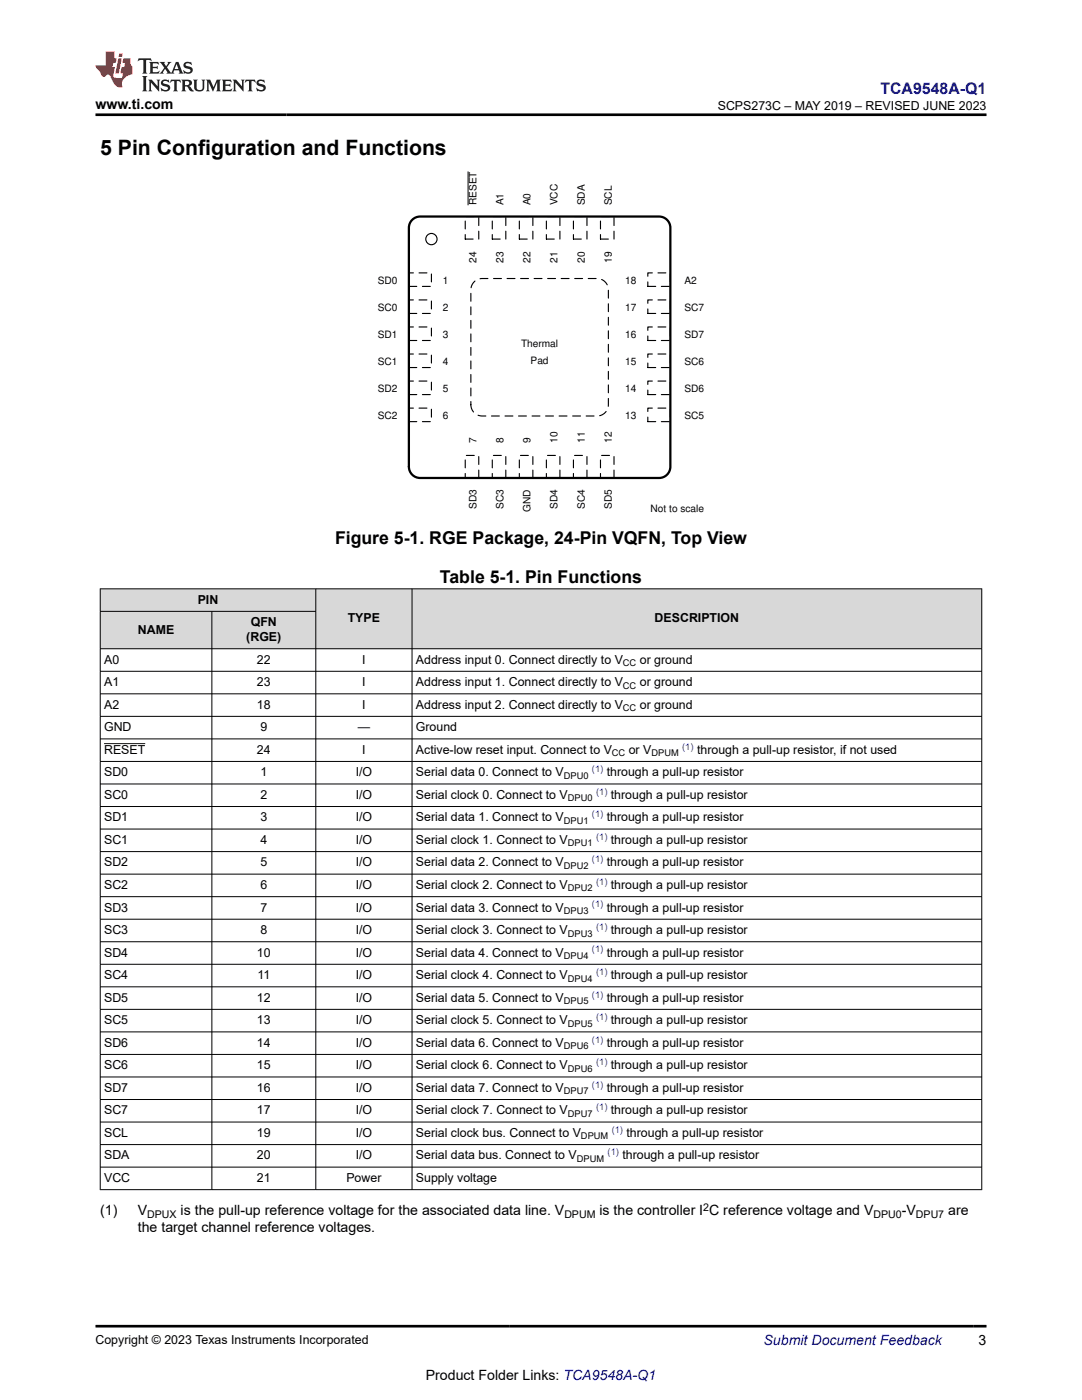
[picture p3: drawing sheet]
<svg xmlns="http://www.w3.org/2000/svg" width="216mm" height="279mm" viewBox="0 0 216 279" stroke-linecap="round" stroke-linejoin="round" font-family="sans-serif">
<defs><g id="words">
<text font-size="4.2" x="20" y="30.9">5 Pin Configuration and Functions</text>
<g font-size="3.5">
<text x="66.8" y="108.6">Figure 5-1. RGE Package, 24-Pin VQFN, Top View</text>
<text x="87.8" y="116.4">Table 5-1. Pin Functions</text>
</g>
<text font-size="3.2" fill="#00f" x="175.7" y="18.7">TCA9548A-Q1</text>
<g font-size="2.8">
<text x="19" y="21.8">www.ti.com</text>
<text x="20" y="242.6">(1)</text>
<text x="27.5" y="242.6">V</text>
<text x="27.5" y="246">the target channel reference voltages.</text>
<text x="36" y="242.6">is the pull-up reference voltage for the associated data line. V</text>
<text x="119.6" y="242.6">is the controller I C reference voltage and V</text>
<text x="179.9" y="242.6">-V</text>
<text x="189.2" y="242.6">are</text>
<text x="195.3" y="268.5">3</text>
<text x="85" y="275.3">Product Folder Links: TCA9548A-Q1</text>
</g>
<text font-size="2.8" fill="#00f" x="152.4" y="268.5">Submit Document Feedback</text>
<g font-size="2.5">
<text x="143.2" y="21.9">SCPS273C – MAY 2019 – REVISED JUNE 2023</text>
<text x="39.4" y="120.5">PIN</text>
<text x="50" y="125">QFN</text>
<text x="69.4" y="124.2">TYPE</text>
<text x="130.6" y="124.2">DESCRIPTION</text>
<text x="27.5" y="126.5">NAME</text>
<text x="49.1" y="127.9">(RGE)</text>
<text x="20.8" y="132.4">A0</text>
<text x="20.8" y="136.9">A1</text>
<text x="51.3" y="132.4">22</text>
<text x="51.3" y="136.9">23</text>
<text x="72.3" y="132.4">I</text>
<text x="72.3" y="136.9">I</text>
<text x="83" y="132.4">Address input 0. Connect directly to V</text>
<text x="83" y="136.9">Address input 1. Connect directly to V</text>
<text x="127.7" y="132.4">or ground</text>
<text x="127.7" y="136.9">or ground</text>
<text x="20.8" y="141.4">A2</text>
<text x="51.3" y="141.4">18</text>
<text x="72.3" y="141.4">I</text>
<text x="83" y="141.4">Address input 2. Connect directly to V</text>
<text x="127.7" y="141.4">or ground</text>
<text x="20.8" y="145.9">GND</text>
<text x="52" y="145.9">9</text>
<text x="71.4" y="145.9">—</text>
<text x="83" y="145.9">Ground</text>
<text x="20.8" y="150.4">RESET</text>
<text x="20.8" y="154.9">SD0</text>
<text x="51.3" y="150.4">24</text>
<text x="52" y="154.9">1</text>
<text x="71" y="154.9">I/O</text>
<text x="72.3" y="150.4">I</text>
<text x="83" y="150.4">Active-low reset input. Connect to V</text>
<text x="83" y="154.9">Serial data 0. Connect to V</text>
<text x="121.1" y="154.9">through a pull-up resistor</text>
<text x="125.5" y="150.4">or V</text>
<text x="139.1" y="150.4">through a pull-up resistor, if not used</text>
<text x="20.8" y="159.4">SC0</text>
<text x="52" y="159.4">2</text>
<text x="71" y="159.4">I/O</text>
<text x="83" y="159.4">Serial clock 0. Connect to V</text>
<text x="121.9" y="159.4">through a pull-up resistor</text>
<text x="20.8" y="163.9">SD1</text>
<text x="52" y="163.9">3</text>
<text x="71" y="163.9">I/O</text>
<text x="83" y="163.9">Serial data 1. Connect to V</text>
<text x="121.1" y="163.9">through a pull-up resistor</text>
<text x="20.8" y="168.4">SC1</text>
<text x="20.8" y="172.9">SD2</text>
<text x="52" y="168.4">4</text>
<text x="52" y="172.9">5</text>
<text x="71" y="168.4">I/O</text>
<text x="71" y="172.9">I/O</text>
<text x="83" y="168.4">Serial clock 1. Connect to V</text>
<text x="83" y="172.9">Serial data 2. Connect to V</text>
<text x="121.1" y="172.9">through a pull-up resistor</text>
<text x="121.9" y="168.4">through a pull-up resistor</text>
<text x="20.8" y="177.4">SC2</text>
<text x="52" y="177.4">6</text>
<text x="71" y="177.4">I/O</text>
<text x="83" y="177.4">Serial clock 2. Connect to V</text>
<text x="121.9" y="177.4">through a pull-up resistor</text>
<text x="20.8" y="181.9">SD3</text>
<text x="52" y="181.9">7</text>
<text x="71" y="181.9">I/O</text>
<text x="83" y="181.9">Serial data 3. Connect to V</text>
<text x="121.1" y="181.9">through a pull-up resistor</text>
<text x="20.8" y="186.4">SC3</text>
<text x="20.8" y="190.9">SD4</text>
<text x="51.3" y="190.9">10</text>
<text x="52" y="186.4">8</text>
<text x="71" y="186.4">I/O</text>
<text x="71" y="190.9">I/O</text>
<text x="83" y="186.4">Serial clock 3. Connect to V</text>
<text x="83" y="190.9">Serial data 4. Connect to V</text>
<text x="121.1" y="190.9">through a pull-up resistor</text>
<text x="121.9" y="186.4">through a pull-up resistor</text>
<text x="20.8" y="195.4">SC4</text>
<text x="51.4" y="195.4">11</text>
<text x="71" y="195.4">I/O</text>
<text x="83" y="195.4">Serial clock 4. Connect to V</text>
<text x="121.9" y="195.4">through a pull-up resistor</text>
<text x="20.8" y="199.9">SD5</text>
<text x="51.3" y="199.9">12</text>
<text x="71" y="199.9">I/O</text>
<text x="83" y="199.9">Serial data 5. Connect to V</text>
<text x="121.1" y="199.9">through a pull-up resistor</text>
<text x="20.8" y="204.4">SC5</text>
<text x="20.8" y="208.9">SD6</text>
<text x="51.3" y="204.4">13</text>
<text x="51.3" y="208.9">14</text>
<text x="71" y="204.4">I/O</text>
<text x="71" y="208.9">I/O</text>
<text x="83" y="204.4">Serial clock 5. Connect to V</text>
<text x="83" y="208.9">Serial data 6. Connect to V</text>
<text x="121.1" y="208.9">through a pull-up resistor</text>
<text x="121.9" y="204.4">through a pull-up resistor</text>
<text x="20.8" y="213.4">SC6</text>
<text x="51.3" y="213.4">15</text>
<text x="71" y="213.4">I/O</text>
<text x="83" y="213.4">Serial clock 6. Connect to V</text>
<text x="121.9" y="213.4">through a pull-up resistor</text>
<text x="20.8" y="217.9">SD7</text>
<text x="51.3" y="217.9">16</text>
<text x="71" y="217.9">I/O</text>
<text x="83" y="217.9">Serial data 7. Connect to V</text>
<text x="121.1" y="217.9">through a pull-up resistor</text>
<text x="20.8" y="222.4">SC7</text>
<text x="20.8" y="226.9">SCL</text>
<text x="51.3" y="222.4">17</text>
<text x="51.3" y="226.9">19</text>
<text x="71" y="222.4">I/O</text>
<text x="71" y="226.9">I/O</text>
<text x="83" y="222.4">Serial clock 7. Connect to V</text>
<text x="83" y="226.9">Serial clock bus. Connect to V</text>
<text x="121.9" y="222.4">through a pull-up resistor</text>
<text x="125" y="226.9">through a pull-up resistor</text>
<text x="20.8" y="231.4">SDA</text>
<text x="51.3" y="231.4">20</text>
<text x="71" y="231.4">I/O</text>
<text x="83" y="231.4">Serial data bus. Connect to V</text>
<text x="124.2" y="231.4">through a pull-up resistor</text>
<text x="20.8" y="235.9">VCC</text>
<text x="51.3" y="235.9">21</text>
<text x="69.1" y="235.9">Power</text>
<text x="83" y="235.9">Supply voltage</text>
<text x="19" y="268.2">Copyright © 2023 Texas Instruments Incorporated</text>
</g>
<g font-size="2.1">
<text x="29.4" y="243.1">DPUX</text>
<text x="112.6" y="243.1">DPUM</text>
<text x="140.3" y="241.6">2</text>
<text x="174.3" y="243.1">DPU0</text>
<text x="182.8" y="243.1">DPU7</text>
</g>
<g font-size="2">
<text x="95.1" y="41" transform="rotate(-90 95.1 41)">RESET</text>
<text x="100.5" y="41" transform="rotate(-90 100.5 41)">A1</text>
<text x="105.9" y="41" transform="rotate(-90 105.9 41)">A0</text>
<text x="111.3" y="41" transform="rotate(-90 111.3 41)">VCC</text>
<text x="116.7" y="41" transform="rotate(-90 116.7 41)">SDA</text>
<text x="122.1" y="41" transform="rotate(-90 122.1 41)">SCL</text>
<text x="95.1" y="52.4" transform="rotate(-90 95.1 52.4)">24</text>
<text x="100.5" y="52.4" transform="rotate(-90 100.5 52.4)">23</text>
<text x="105.9" y="52.4" transform="rotate(-90 105.9 52.4)">22</text>
<text x="111.3" y="52.4" transform="rotate(-90 111.3 52.4)">21</text>
<text x="116.7" y="52.4" transform="rotate(-90 116.7 52.4)">20</text>
<text x="122.1" y="52.4" transform="rotate(-90 122.1 52.4)">19</text>
<text x="75.4" y="56.7">SD0</text>
<text x="88.3" y="56.7">1</text>
<text x="124.8" y="56.7">18</text>
<text x="136.6" y="56.7">A2</text>
<text x="75.4" y="62.1">SC0</text>
<text x="88.3" y="62.1">2</text>
<text x="124.8" y="62.1">17</text>
<text x="136.6" y="62.1">SC7</text>
<text x="75.4" y="67.5">SD1</text>
<text x="88.3" y="67.5">3</text>
<text x="104" y="69.3">Thermal</text>
<text x="124.8" y="67.5">16</text>
<text x="136.6" y="67.5">SD7</text>
<text x="75.4" y="72.9">SC1</text>
<text x="88.3" y="72.9">4</text>
<text x="105.9" y="72.7">Pad</text>
<text x="124.8" y="72.9">15</text>
<text x="136.6" y="72.9">SC6</text>
<text x="75.4" y="78.3">SD2</text>
<text x="75.4" y="83.7">SC2</text>
<text x="88.3" y="78.3">5</text>
<text x="88.3" y="83.7">6</text>
<text x="124.8" y="78.3">14</text>
<text x="124.8" y="83.7">13</text>
<text x="136.6" y="78.3">SD6</text>
<text x="136.6" y="83.7">SC5</text>
<text x="95.1" y="88.4" transform="rotate(-90 95.1 88.4)">7</text>
<text x="100.5" y="88.4" transform="rotate(-90 100.5 88.4)">8</text>
<text x="105.9" y="88.4" transform="rotate(-90 105.9 88.4)">9</text>
<text x="111.3" y="88.4" transform="rotate(-90 111.3 88.4)">10</text>
<text x="116.7" y="88.4" transform="rotate(-90 116.7 88.4)">11</text>
<text x="122.1" y="88.4" transform="rotate(-90 122.1 88.4)">12</text>
<text x="95.1" y="101.6" transform="rotate(-90 95.1 101.6)">SD3</text>
<text x="100.5" y="101.6" transform="rotate(-90 100.5 101.6)">SC3</text>
<text x="111.3" y="101.6" transform="rotate(-90 111.3 101.6)">SD4</text>
<text x="116.7" y="101.6" transform="rotate(-90 116.7 101.6)">SC4</text>
<text x="122.1" y="101.6" transform="rotate(-90 122.1 101.6)">SD5</text>
<text x="105.9" y="102.1" transform="rotate(-90 105.9 102.1)">GND</text>
<text x="129.8" y="102.1">Not to scale</text>
</g>
<g font-size="1.9">
<text x="124.3" y="132.9">CC</text>
<text x="124.3" y="137.4">CC</text>
<text x="124.3" y="141.9">CC</text>
<text x="112.5" y="155.4">DPU0</text>
<text x="122.1" y="150.9">CC</text>
<text x="130" y="150.9">DPUM</text>
<text x="113.3" y="159.9">DPU0</text>
<text x="112.5" y="164.4">DPU1</text>
<text x="112.5" y="173.4">DPU2</text>
<text x="113.3" y="168.9">DPU1</text>
<text x="113.3" y="177.9">DPU2</text>
<text x="112.5" y="182.4">DPU3</text>
<text x="112.5" y="191.4">DPU4</text>
<text x="113.3" y="186.9">DPU3</text>
<text x="113.3" y="195.9">DPU4</text>
<text x="112.5" y="200.4">DPU5</text>
<text x="112.5" y="209.4">DPU6</text>
<text x="113.3" y="204.9">DPU5</text>
<text x="113.3" y="213.9">DPU6</text>
<text x="112.5" y="218.4">DPU7</text>
<text x="113.3" y="222.9">DPU7</text>
<text x="115.9" y="227.4">DPUM</text>
<text x="115.1" y="231.9">DPUM</text>
</g>
<g font-size="1.9" fill="#00f">
<text x="136.1" y="149.6">(1)</text>
<text x="118.1" y="154.1">(1)</text>
<text x="118.9" y="158.6">(1)</text>
<text x="118.1" y="163.1">(1)</text>
<text x="118.9" y="167.6">(1)</text>
<text x="118.1" y="172.1">(1)</text>
<text x="118.9" y="176.6">(1)</text>
<text x="118.1" y="181.1">(1)</text>
<text x="118.9" y="185.6">(1)</text>
<text x="118.1" y="190.1">(1)</text>
<text x="118.9" y="194.6">(1)</text>
<text x="118.1" y="199.1">(1)</text>
<text x="118.9" y="203.6">(1)</text>
<text x="118.1" y="208.1">(1)</text>
<text x="118.9" y="212.6">(1)</text>
<text x="118.1" y="217.1">(1)</text>
<text x="118.9" y="221.6">(1)</text>
<text x="122.1" y="226.1">(1)</text>
<text x="121.2" y="230.6">(1)</text>
</g>
</g></defs>
<path d="M92.8 43.2h2.7v4.5h-2.7z" fill="none" stroke="#000" stroke-width=".22" stroke-dasharray="1.6 1.1"/>
<path d="M93.4 34.2v6.8" fill="none" stroke="#000" stroke-width=".2"/>
<path d="M92.8 90.9h2.7v4.5h-2.7z" fill-rule="evenodd" fill="#fff"/>
<path d="M92.8 90.9h2.7v4.5h-2.7z" fill="none" stroke="#000" stroke-width=".22" stroke-dasharray="1.6 1.1"/>
<path d="M81.6 54.5h4.5v2.7h-4.5z" fill-rule="evenodd" fill="#fff"/>
<path d="M81.6 54.5h4.5v2.7h-4.5z" fill="none" stroke="#000" stroke-width=".22" stroke-dasharray="1.6 1.1"/>
<path d="M129.3 54.5h4.5v2.7h-4.5z" fill-rule="evenodd" fill="#fff"/>
<path d="M129.3 54.5h4.5v2.7h-4.5z" fill="none" stroke="#000" stroke-width=".22" stroke-dasharray="1.6 1.1"/>
<path d="M98.2 43.2h2.7v4.5h-2.7z" fill-rule="evenodd" fill="#fff"/>
<path d="M98.2 43.2h2.7v4.5h-2.7z" fill="none" stroke="#000" stroke-width=".22" stroke-dasharray="1.6 1.1"/>
<path d="M98.2 90.9h2.7v4.5h-2.7z" fill-rule="evenodd" fill="#fff"/>
<path d="M98.2 90.9h2.7v4.5h-2.7z" fill="none" stroke="#000" stroke-width=".22" stroke-dasharray="1.6 1.1"/>
<path d="M81.6 59.9h4.5v2.7h-4.5z" fill-rule="evenodd" fill="#fff"/>
<path d="M81.6 59.9h4.5v2.7h-4.5z" fill="none" stroke="#000" stroke-width=".22" stroke-dasharray="1.6 1.1"/>
<path d="M129.3 59.9h4.5v2.7h-4.5z" fill-rule="evenodd" fill="#fff"/>
<path d="M129.3 59.9h4.5v2.7h-4.5z" fill="none" stroke="#000" stroke-width=".22" stroke-dasharray="1.6 1.1"/>
<path d="M103.6 43.2h2.7v4.5h-2.7z" fill-rule="evenodd" fill="#fff"/>
<path d="M103.6 43.2h2.7v4.5h-2.7z" fill="none" stroke="#000" stroke-width=".22" stroke-dasharray="1.6 1.1"/>
<path d="M103.6 90.9h2.7v4.5h-2.7z" fill-rule="evenodd" fill="#fff"/>
<path d="M103.6 90.9h2.7v4.5h-2.7z" fill="none" stroke="#000" stroke-width=".22" stroke-dasharray="1.6 1.1"/>
<path d="M81.6 65.3h4.5v2.7h-4.5z" fill-rule="evenodd" fill="#fff"/>
<path d="M81.6 65.3h4.5v2.7h-4.5z" fill="none" stroke="#000" stroke-width=".22" stroke-dasharray="1.6 1.1"/>
<path d="M129.3 65.3h4.5v2.7h-4.5z" fill-rule="evenodd" fill="#fff"/>
<path d="M129.3 65.3h4.5v2.7h-4.5z" fill="none" stroke="#000" stroke-width=".22" stroke-dasharray="1.6 1.1"/>
<path d="M109 43.2h2.7v4.5h-2.7z" fill-rule="evenodd" fill="#fff"/>
<path d="M109 43.2h2.7v4.5h-2.7z" fill="none" stroke="#000" stroke-width=".22" stroke-dasharray="1.6 1.1"/>
<path d="M109 90.9h2.7v4.5h-2.7z" fill-rule="evenodd" fill="#fff"/>
<path d="M109 90.9h2.7v4.5h-2.7z" fill="none" stroke="#000" stroke-width=".22" stroke-dasharray="1.6 1.1"/>
<path d="M81.6 70.7h4.5v2.7h-4.5z" fill-rule="evenodd" fill="#fff"/>
<path d="M81.6 70.7h4.5v2.7h-4.5z" fill="none" stroke="#000" stroke-width=".22" stroke-dasharray="1.6 1.1"/>
<path d="M129.3 70.7h4.5v2.7h-4.5z" fill-rule="evenodd" fill="#fff"/>
<path d="M129.3 70.7h4.5v2.7h-4.5z" fill="none" stroke="#000" stroke-width=".22" stroke-dasharray="1.6 1.1"/>
<path d="M114.4 43.2h2.7v4.5h-2.7z" fill-rule="evenodd" fill="#fff"/>
<path d="M114.4 43.2h2.7v4.5h-2.7z" fill="none" stroke="#000" stroke-width=".22" stroke-dasharray="1.6 1.1"/>
<path d="M114.4 90.9h2.7v4.5h-2.7z" fill-rule="evenodd" fill="#fff"/>
<path d="M114.4 90.9h2.7v4.5h-2.7z" fill="none" stroke="#000" stroke-width=".22" stroke-dasharray="1.6 1.1"/>
<path d="M81.6 76.1h4.5v2.6h-4.5z" fill-rule="evenodd" fill="#fff"/>
<path d="M81.6 76.1h4.5v2.6h-4.5z" fill="none" stroke="#000" stroke-width=".22" stroke-dasharray="1.6 1.1"/>
<path d="M129.3 76.1h4.5v2.6h-4.5z" fill-rule="evenodd" fill="#fff"/>
<path d="M129.3 76.1h4.5v2.6h-4.5z" fill="none" stroke="#000" stroke-width=".22" stroke-dasharray="1.6 1.1"/>
<path d="M119.8 43.2h2.7v4.5h-2.7z" fill-rule="evenodd" fill="#fff"/>
<path d="M119.8 43.2h2.7v4.5h-2.7z" fill="none" stroke="#000" stroke-width=".22" stroke-dasharray="1.6 1.1"/>
<path d="M119.8 90.9h2.7v4.5h-2.7z" fill-rule="evenodd" fill="#fff"/>
<path d="M119.8 90.9h2.7v4.5h-2.7z" fill="none" stroke="#000" stroke-width=".22" stroke-dasharray="1.6 1.1"/>
<path d="M81.6 81.4h4.5v2.7h-4.5z" fill-rule="evenodd" fill="#fff"/>
<path d="M81.6 81.4h4.5v2.7h-4.5z" fill="none" stroke="#000" stroke-width=".22" stroke-dasharray="1.6 1.1"/>
<path d="M129.3 81.4h4.5v2.7h-4.5z" fill-rule="evenodd" fill="#fff"/>
<path d="M129.3 81.4h4.5v2.7h-4.5z" fill="none" stroke="#000" stroke-width=".22" stroke-dasharray="1.6 1.1"/>
<circle cx="86.1" cy="47.7" r="1.12" fill="none" stroke="#000" stroke-width=".22"/>
<path d="M82.2 43.9l1-.6 .6-.1h47.7a2.25 2.25 0 0 1 2.3 2.3v47.6a2.25 2.25 0 0 1-2.3 2.3h-47.7a2.25 2.25 0 0 1-2.2-2.3v-47.6l.1-.6z" fill="none" stroke="#000" stroke-width=".45"/>
<path d="M94.6 56.2l1-.5 .6-.1h22.9a2.25 2.25 0 0 1 2.3 2.2v23a2.25 2.25 0 0 1-2.3 2.2h-22.9a2.25 2.25 0 0 1-2.2-2.2v-23v-.6z" fill-rule="evenodd" fill="#fff"/>
<path d="M94.6 56.2l1-.5 .6-.1h22.9a2.25 2.25 0 0 1 2.3 2.2v23a2.25 2.25 0 0 1-2.3 2.2h-22.9a2.25 2.25 0 0 1-2.2-2.2v-23v-.6z" fill="none" stroke="#000" stroke-width=".22" stroke-dasharray="1.6 1.1"/>
<g fill="#d8d8d8">
<path d="M20 117.5h175.9v4.5h-175.9z" fill-rule="evenodd"/>
<path d="M20.1 117.6h42.9v4.3h-42.9z" fill-rule="evenodd"/>
<path d="M63.1 117.6h19.1v11.8h-19.1z" fill-rule="evenodd"/>
<path d="M82.3 117.6h113.5v11.8h-113.5z" fill-rule="evenodd"/>
<path d="M20.1 122.1h22.1v7.3h-22.1z" fill-rule="evenodd"/>
<path d="M42.3 122.1h20.7v7.3h-20.7z" fill-rule="evenodd"/>
</g>
<g fill="none" stroke="#000" stroke-width=".2">
<path d="M19.9 117.5h176.1M20 117.5v120M63 117.5v120M82.2 117.5v120M195.9 117.5v120M19.9 122h43.2M19.9 129.5h176.1M19.9 134h176.1M19.9 138.5h176.1M42.3 122v115.5M19.9 143h176.1M19.9 147.5h176.1"/>
<path d="M19.9 152h176.1M19.9 156.5h176.1M20.8 148.4h8.2M19.9 161h176.1M19.9 165.5h176.1M19.9 170h176.1M19.9 174.5h176.1M19.9 178.9h176.1M19.9 183.4h176.1M19.9 187.9h176.1M19.9 192.4h176.1M19.9 196.9h176.1"/>
<path d="M19.9 201.4h176.1M19.9 205.9h176.1M19.9 210.4h176.1M19.9 214.9h176.1M19.9 219.4h176.1M19.9 223.9h176.1M19.9 228.4h176.1M19.9 232.9h176.1M19.9 237.4h176.1"/>
</g>
<path d="M27.7 11.6l-.2 .6 .5-.2h.6v.1v2.2l-.2 .4h1l-.2-.4v-2.2v-.1h.5l.5 .2-.1-.6zM29.8 12.4l.2 .3v1.6l-.2 .4h1.9l.1-.6a1.08 1.08 0 0 1-1.3 .2v-.7h.6l.4 .2v-.7l-.4 .2h-.6v-.5l.2-.2a1 1 0 0 1 1 .3l-.1-.5zM31.8 12.4l1 1.1-1 1.2h.9l-.2-.2 .4-.8 .5 .8-.2 .2h1.6l-.2-.2 .1-.5h1l.1 .5-.1 .2h.9l-.2-.4-.8-1.9h-.5l-1 2.1-.8-1.1 .9-1h-.8l.2 .2-.5 .6-.3-.6 .1-.2zM35.2 12.8l.4 1h-.8zM36.8 12.5a.65 .65 0 0 0-.2 .7 .65 .65 0 0 0 .6 .5l.7 .1 .1 .3a.79 .79 0 0 1-.7 .4 .79 .79 0 0 1-.7-.5l.1 .7 .2-.1a.93 .93 0 0 0 1.1 0 .93 .93 0 0 0 .4-.9 1.46 1.46 0 0 0-1.2-.6l-.1-.3a1.09 1.09 0 0 1 1.2 .2l-.2-.6-.1 .1-.6-.2zM28.4 15.2l.2 .4v2.2l-.2 .4h1l-.2-.4v-2.2l.2-.4zM29.6 15.9l.2 .4v1.5l-.2 .4h.8l-.3-.4v-1.3l1.7 1.8v-2l.2-.4h-.8l.2 .2 .1 1.1-1.2-1.3zM32.3 16a.65 .65 0 0 0-.2 .8 .65 .65 0 0 0 .7 .4l.6 .2 .1 .2a.79 .79 0 0 1-.7 .4 .79 .79 0 0 1-.7-.5l.1 .7 .2-.1a.93 .93 0 0 0 1.1 .1 .93 .93 0 0 0 .4-1 1.46 1.46 0 0 0-1.2-.5l-.1-.4a1.09 1.09 0 0 1 1.2 .2l-.2-.6-.1 .1-.6-.1zM34.1 15.9l-.1 .6a.63 .63 0 0 1 .7-.3l.1 1.6-.3 .4h1l-.2-.4v-1.6a.66 .66 0 0 1 .8 .3l-.1-.6zM36.2 15.9l.2 .4v1.5l-.2 .4h.9l-.2-.2v-.7h.5l.1 .2a.79 .79 0 0 0 1.2 .6l-1-.9a.61 .61 0 0 0 .6-.6 .61 .61 0 0 0-.5-.7zM36.9 16.2h.2a.47 .47 0 0 1 .5 .1 .47 .47 0 0 1 .1 .5l-.2 .1-.6 .1zM38.5 15.9l.2 .2a2.27 2.27 0 0 0 .4 2 1.04 1.04 0 0 0 1.7-.7v-1.3l.2-.2h-.8l.2 .4v1.1a.6 .6 0 0 1-.6 .6 .6 .6 0 0 1-.6-.6v-1.1l.3-.4zM41.1 15.9l.2 .4v1.5l-.2 .4h.7l-.2-.4v-1.4l.9 1.9 .8-1.9v1.4l-.2 .4h1l-.3-.4v-1.5l.3-.4h-.8l-.7 1.5-.7-1.5zM44.3 15.9l.2 .4v1.5l-.2 .4h1.9l.1-.6a1.09 1.09 0 0 1-1.3 .2v-.7h.6l.4 .2v-.6l-.4 .2h-.6v-.6l.2-.1a1.01 1.01 0 0 1 1 .3l-.1-.6zM46.4 15.9l.3 .4v1.5l-.3 .4h.8l-.2-.4v-1.3l1.6 1.8v-2l.2-.4h-.7l.2 .2v1.1l-1.2-1.3zM49 15.9l-.1 .6a.63 .63 0 0 1 .8-.3v1.6l-.3 .4h1l-.2-.4v-1.6a.66 .66 0 0 1 .8 .3l-.1-.6zM51.4 16a.65 .65 0 0 0-.2 .8 .65 .65 0 0 0 .6 .4l.6 .2 .2 .2a.79 .79 0 0 1-.8 .4 .79 .79 0 0 1-.6-.5l.1 .7 .2-.1a.93 .93 0 0 0 1 .1 .93 .93 0 0 0 .5-1 1.46 1.46 0 0 0-1.3-.5l-.1-.4a1.09 1.09 0 0 1 1.3 .2l-.2-.6-.2 .1-.5-.1z" fill="#231f20"/>
<path d="M21.1 10.3v2.7h-2.1l.1 .4 .9 1a.95 .95 0 0 0 .9 .9 .59 .59 0 0 1 .6-.4 .59 .59 0 0 1 .5 .3l.4 .8a1.59 1.59 0 0 0 2.1 1.4 1.61 1.61 0 0 1 1-2.3l1-.3-.1-1.5a1.59 1.59 0 0 1-.4-1.7h-1.4l-.2 .9h.5l-.1 .9h-.5l-.2 .9v.3l.4 .1-.2 .9h-.6a.73 .73 0 0 1-1.1-.7l.3-1.5h-.5l.2-.9h.5l.2-.9h-.5v-1.3zM23.6 11.6l-.6 3.1h.7l.6-3.1zM23.8 10.7l-.1 .6h.7l.1-.6z" fill="#ed1c24"/>
<path d="M19 22.9h177.8M19 264.7h177.8" fill="none" stroke="#000" stroke-width=".53"/>
<use href="#words"/>
</svg>
